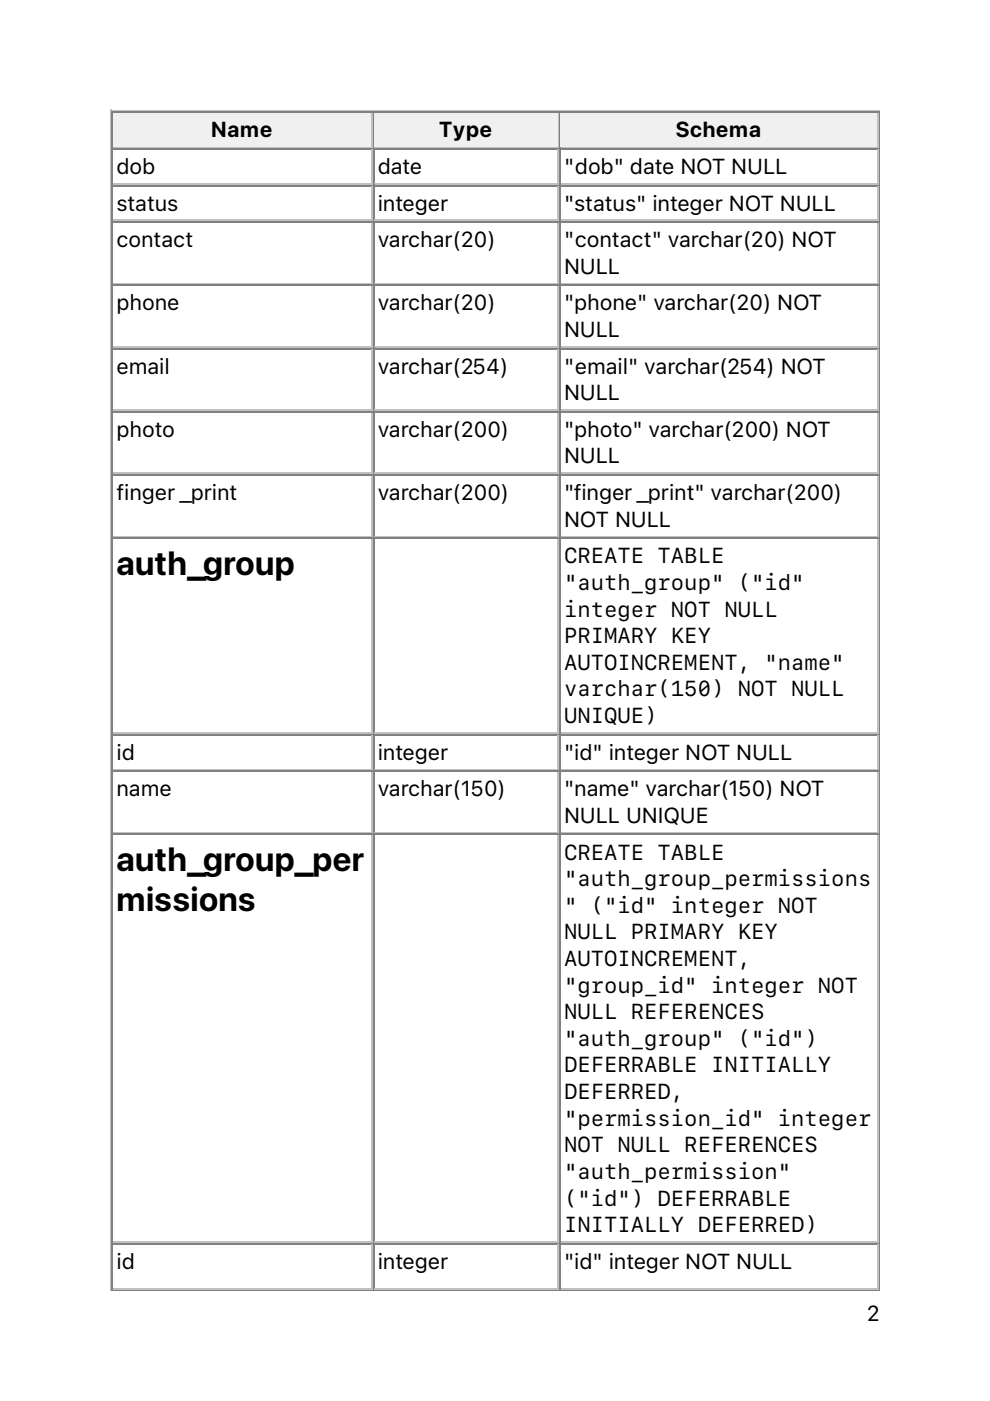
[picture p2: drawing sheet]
<svg xmlns="http://www.w3.org/2000/svg" width="210mm" height="297mm" viewBox="0 0 210 297" stroke-linecap="round" stroke-linejoin="round" font-family="sans-serif">
<defs><g id="words">
<g font-size="7.1">
<text x="24.7" y="121.8">auth_group</text>
<text x="24.7" y="184.6">auth_group_per</text>
<text x="24.7" y="193.1">missions</text>
</g>
<g font-size="4.6">
<text x="44.8" y="29.1">Name</text>
<text x="93.1" y="29.1">Type</text>
<text x="143.3" y="29.1">Schema</text>
<text x="24.7" y="36.9">dob</text>
<text x="80.1" y="36.9">date</text>
<text x="119.6" y="36.9">&quot;dob&quot; date NOT NULL</text>
<text x="24.7" y="44.6">status</text>
<text x="80.1" y="44.6">integer</text>
<text x="119.6" y="44.6">&quot;status&quot; integer NOT NULL</text>
<text x="24.7" y="52.4">contact</text>
<text x="80.1" y="52.4">varchar(20)</text>
<text x="119.6" y="52.4">&quot;contact&quot; varchar(20) NOT</text>
<text x="119.6" y="58.1">NULL</text>
<text x="24.7" y="65.8">phone</text>
<text x="80.1" y="65.8">varchar(20)</text>
<text x="119.6" y="65.8">&quot;phone&quot; varchar(20) NOT</text>
<text x="119.6" y="71.5">NULL</text>
<text x="24.7" y="79.2">email</text>
<text x="80.1" y="79.2">varchar(254)</text>
<text x="119.6" y="79.2">&quot;email&quot; varchar(254) NOT</text>
<text x="119.6" y="84.9">NULL</text>
<text x="24.7" y="92.6">photo</text>
<text x="80.1" y="92.6">varchar(200)</text>
<text x="119.6" y="92.6">&quot;photo&quot; varchar(200) NOT</text>
<text x="119.6" y="98.3">NULL</text>
<text x="24.7" y="106">finger _print</text>
<text x="80.1" y="106">varchar(200)</text>
<text x="119.6" y="106">&quot;finger _print&quot; varchar(200)</text>
<text x="119.6" y="111.7">NOT NULL</text>
<text x="119.6" y="119.4">CREATE TABLE</text>
<text x="119.6" y="125.1">&quot;auth_group&quot; (&quot;id&quot;</text>
<text x="119.6" y="130.7">integer NOT NULL</text>
<text x="119.6" y="136.4">PRIMARY KEY</text>
<text x="119.6" y="142">AUTOINCREMENT, &quot;name&quot;</text>
<text x="119.6" y="147.7">varchar(150) NOT NULL</text>
<text x="119.6" y="153.3">UNIQUE)</text>
<text x="24.7" y="161.1">id</text>
<text x="80.1" y="161.1">integer</text>
<text x="119.6" y="161.1">&quot;id&quot; integer NOT NULL</text>
<text x="24.7" y="168.8">name</text>
<text x="80.1" y="168.8">varchar(150)</text>
<text x="119.6" y="168.8">&quot;name&quot; varchar(150) NOT</text>
<text x="119.6" y="174.5">NULL UNIQUE</text>
<text x="119.6" y="182.2">CREATE TABLE</text>
<text x="119.6" y="187.9">&quot;auth_group_permissions</text>
<text x="119.6" y="193.5">&quot; (&quot;id&quot; integer NOT</text>
<text x="119.6" y="199.2">NULL PRIMARY KEY</text>
<text x="119.6" y="204.8">AUTOINCREMENT,</text>
<text x="119.6" y="210.5">&quot;group_id&quot; integer NOT</text>
<text x="119.6" y="216.1">NULL REFERENCES</text>
<text x="119.6" y="221.7">&quot;auth_group&quot; (&quot;id&quot;)</text>
<text x="119.6" y="227.4">DEFERRABLE INITIALLY</text>
<text x="119.6" y="233">DEFERRED,</text>
<text x="119.6" y="238.7">&quot;permission_id&quot; integer</text>
<text x="119.6" y="244.3">NOT NULL REFERENCES</text>
<text x="119.6" y="250">&quot;auth_permission&quot;</text>
<text x="119.6" y="255.6">(&quot;id&quot;) DEFERRABLE</text>
<text x="119.6" y="261.3">INITIALLY DEFERRED)</text>
<text x="24.7" y="269">id</text>
<text x="80.1" y="269">integer</text>
<text x="119.6" y="269">&quot;id&quot; integer NOT NULL</text>
<text x="183.8" y="280.1">2</text>
</g>
</g></defs>
<path d="M23.5 23.3v250.5M23.6 23.5h163M24 31.2h55M78.8 24v7" fill="none" stroke="#c0c0c0" stroke-width=".35"/>
<path d="M23.8 23.6v7.8M24 23.8h55M186.4 23.6v249.8M23.6 273.6h163" fill="none" stroke="#808080" stroke-width=".35"/>
<g fill="#f0f0f0">
<path d="M24 24h54.7v7h-54.7z"/>
<path d="M44.4 24.7h13.8v5.6h-13.8z"/>
</g>
<path d="M79.2 23.6v7.8M79.4 23.8h39.1" fill="none" stroke="#808080" stroke-width=".35"/>
<path d="M79.4 31.2h39.1M118.4 24v7" fill="none" stroke="#c0c0c0" stroke-width=".35"/>
<g fill="#f0f0f0">
<path d="M79.4 24h38.8v7h-38.8z"/>
<path d="M92.8 24.7h12v5.6h-12z"/>
</g>
<path d="M118.7 23.6v7.8M118.9 23.8h67.4" fill="none" stroke="#808080" stroke-width=".35"/>
<path d="M118.9 31.2h67.4M186.1 24v7" fill="none" stroke="#c0c0c0" stroke-width=".35"/>
<g fill="#f0f0f0">
<path d="M118.9 24h67v7h-67z"/>
<path d="M143.2 24.7h18.4v5.6h-18.4z"/>
</g>
<g fill="none" stroke="#808080" stroke-width=".35">
<path d="M23.8 31.4v242M24 31.6h55M24 39.3h55M79.2 31.4v242M79.4 31.6h39.1M79.4 39.3h39.1M118.7 31.4v242M118.9 31.6h67.4M118.9 39.3h67.4M24 47.1h55M79.4 47.1h39.1M118.9 47.1h67.4"/>
<path d="M24 60.5h55M24 73.9h55M79.4 60.5h39.1M79.4 73.9h39.1M118.9 60.5h67.4M118.9 73.9h67.4M24 87.3h55M79.4 87.3h39.1M118.9 87.3h67.4M24 100.7h55M24 114.1h55M79.4 100.7h39.1"/>
<path d="M79.4 114.1h39.1M118.9 100.7h67.4M118.9 114.1h67.4M24 155.8h55M79.4 155.8h39.1M118.9 155.8h67.4M24 163.5h55M24 176.9h55M79.4 163.5h39.1M79.4 176.9h39.1M118.9 163.5h67.4M118.9 176.9h67.4"/>
<path d="M24 263.7h55M79.4 263.7h39.1M118.9 263.7h67.4"/>
</g>
<g fill="none" stroke="#c0c0c0" stroke-width=".35">
<path d="M24 39h55M78.8 31.7v7.1M78.8 39.5v7.1M79.4 39h39.1M118.4 31.7v7.1M118.4 39.5v7.1M118.9 39h67.4M186.1 31.7v7.1M186.1 39.5v7.1M24 46.7h55M78.8 47.3v12.7M79.4 46.7h39.1"/>
<path d="M118.4 47.3v12.7M118.9 46.7h67.4M186.1 47.3v12.7M24 60.1h55M24 73.6h55M78.8 60.7v12.7M78.8 74.1v12.7M79.4 60.1h39.1M79.4 73.6h39.1M118.4 60.7v12.7M118.4 74.1v12.7M118.9 60.1h67.4"/>
<path d="M118.9 73.6h67.4M186.1 60.7v12.7M186.1 74.1v12.7M24 87h55M78.8 87.5v12.7M79.4 87h39.1M118.4 87.5v12.7M118.9 87h67.4M186.1 87.5v12.7M24 100.4h55M24 113.8h55M78.8 100.9v12.7"/>
<path d="M78.8 114.3v40.9M79.4 100.4h39.1M79.4 113.8h39.1M118.4 100.9v12.7M118.4 114.3v40.9M118.9 100.4h67.4M118.9 113.8h67.4M186.1 100.9v12.7M186.1 114.3v40.9M24 155.4h55M78.8 155.9v7.1M79.4 155.4h39.1"/>
<path d="M118.4 155.9v7.1M118.9 155.4h67.4M186.1 155.9v7.1M24 163.2h55M24 176.6h55M78.8 163.7v12.7M78.8 177.1v86.1M79.4 163.2h39.1M79.4 176.6h39.1M118.4 163.7v12.7M118.4 177.1v86.1M118.9 163.2h67.4"/>
<path d="M118.9 176.6h67.4M186.1 163.7v12.7M186.1 177.1v86.1M24 263.3h55M24 273.2h55M78.8 263.9v9.1M79.4 263.3h39.1M79.4 273.2h39.1M118.4 263.9v9.1M118.9 263.3h67.4M118.9 273.2h67.4M186.1 263.9v9.1"/>
</g>
<use href="#words"/>
</svg>
